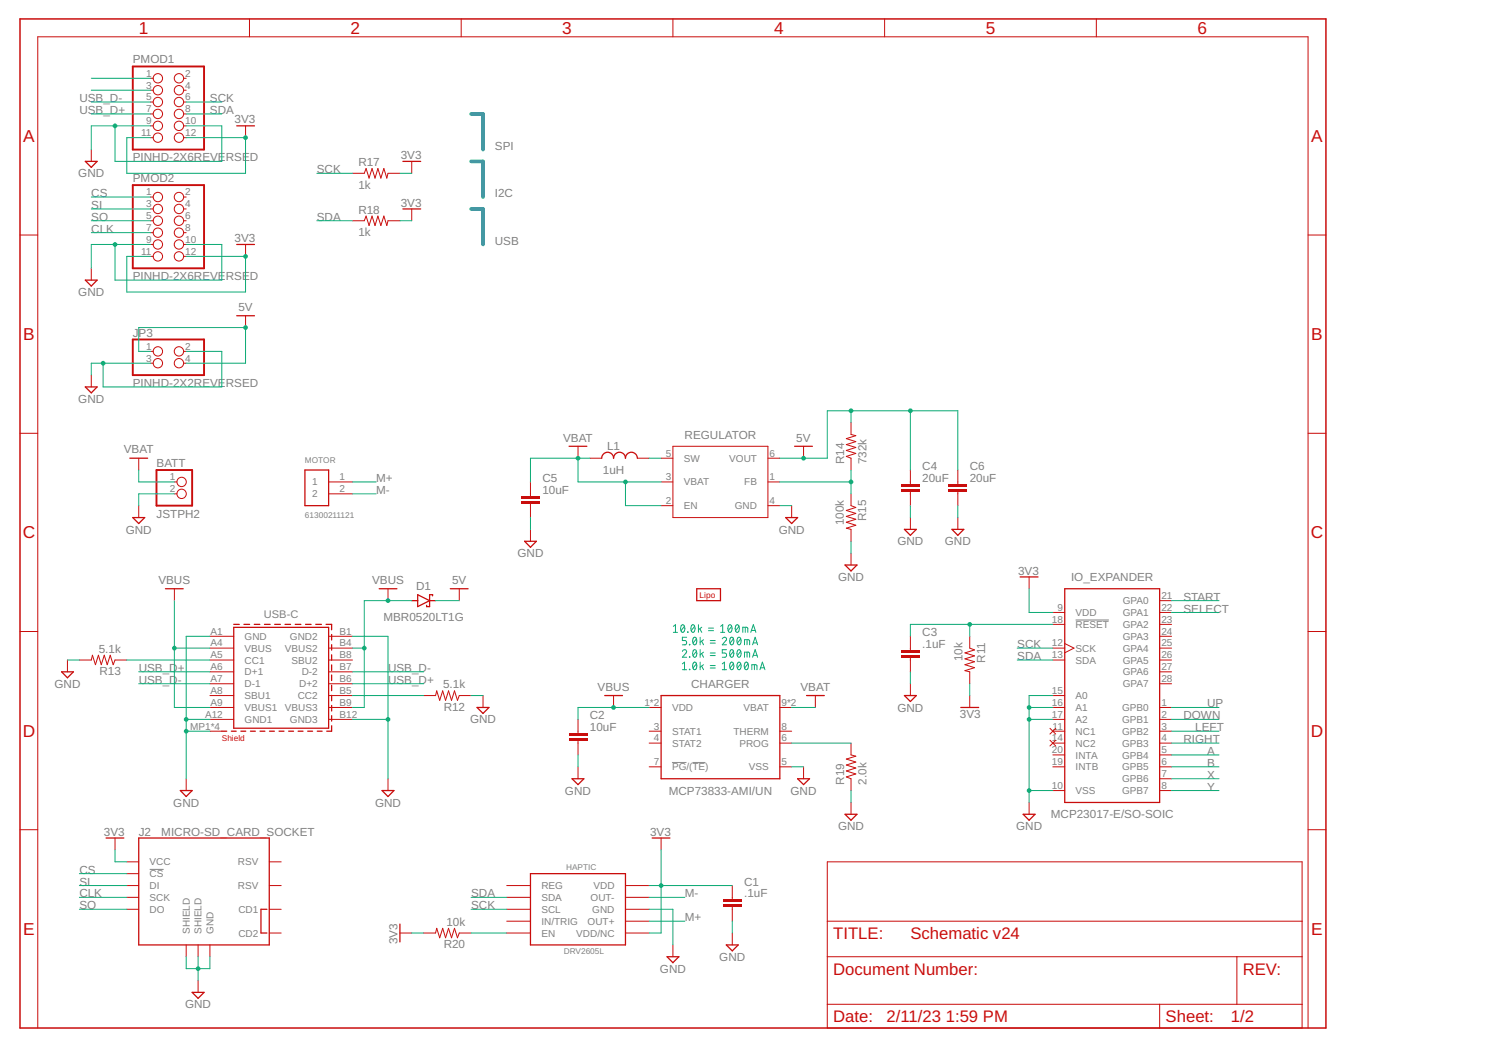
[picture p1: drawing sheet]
<svg xmlns="http://www.w3.org/2000/svg" width="297mm" height="210mm" viewBox="0 0 297 210" stroke-linecap="round" stroke-linejoin="round" font-family="sans-serif">
<defs><g id="words">
<g font-size="3.4" fill="#c90d0c">
<text x="27.6" y="6.8">1</text>
<text x="69.8" y="6.8">2</text>
<text x="111.9" y="6.8">3</text>
<text x="154" y="6.8">4</text>
<text x="196.1" y="6.8">5</text>
<text x="238.2" y="6.8">6</text>
<text x="4.6" y="28.2">A</text>
<text x="260.9" y="28.2">A</text>
<text x="4.6" y="67.7">B</text>
<text x="260.9" y="67.7">B</text>
<text x="4.5" y="107.1">C</text>
<text x="260.8" y="107.1">C</text>
<text x="4.5" y="146.6">D</text>
<text x="260.8" y="146.6">D</text>
<text x="4.6" y="186">E</text>
<text x="260.9" y="186">E</text>
</g>
<g font-size="3.3" fill="#c90d0c">
<text x="165.8" y="186.8">TITLE:</text>
<text x="181.1" y="186.8">Schematic v24</text>
<text x="165.8" y="193.9">Document Number:</text>
<text x="247.3" y="193.9">REV:</text>
<text x="165.8" y="203.3">Date:</text>
<text x="176.4" y="203.3">2/11/23</text>
<text x="188.2" y="203.3">1:59 PM</text>
<text x="231.9" y="203.3">Sheet:</text>
<text x="244.9" y="203.3">1/2</text>
</g>
<g font-size="2.3" fill="#808080">
<text x="26.4" y="12.6">PMOD1</text>
<text x="15.8" y="22.7">USB_D+</text>
<text x="15.8" y="20.3">USB_D-</text>
<text x="41.8" y="20.3">SCK</text>
<text x="41.8" y="22.7">SDA</text>
<text x="46.7" y="24.6">3V3</text>
<text x="98.5" y="29.8">SPI</text>
<text x="15.6" y="35.3">GND</text>
<text x="26.4" y="32.1">PINHD-2X6REVERSED</text>
<text x="63" y="34.5">SCK</text>
<text x="71.3" y="33.1">R17</text>
<text x="79.7" y="31.6">3V3</text>
<text x="18.2" y="39.2">CS</text>
<text x="18.2" y="41.6">SI</text>
<text x="26.4" y="36.2">PMOD2</text>
<text x="71.3" y="37.5">1k</text>
<text x="79.7" y="41.1">3V3</text>
<text x="98.5" y="39.2">I2C</text>
<text x="18.2" y="43.9">SO</text>
<text x="18.2" y="46.3">CLK</text>
<text x="63" y="43.9">SDA</text>
<text x="71.3" y="47">1k</text>
<text x="71.3" y="42.5">R18</text>
<text x="46.7" y="48.2">3V3</text>
<text x="98.5" y="48.6">USB</text>
<text x="15.6" y="58.9">GND</text>
<text x="26.4" y="55.7">PINHD-2X6REVERSED</text>
<text x="47.4" y="61.9">5V</text>
<text x="26.4" y="67">JP3</text>
<text x="26.4" y="77">PINHD-2X2REVERSED</text>
<text x="15.6" y="80.2">GND</text>
<text x="112" y="87.9">VBAT</text>
<text x="120.8" y="89.6">L1</text>
<text x="136.2" y="87.3">REGULATOR</text>
<text x="158.4" y="87.9">5V</text>
<text x="24.6" y="90.2">VBAT</text>
<text x="31.1" y="92.9">BATT</text>
<text x="74.8" y="95.9">M+</text>
<text x="107.9" y="95.9">C5</text>
<text x="119.9" y="94.3">1uH</text>
<text x="167.9" y="92.3" transform="rotate(-90 167.9 92.3)">R14</text>
<text x="172.4" y="92.3" transform="rotate(-90 172.4 92.3)">732k</text>
<text x="183.5" y="95.9">20uF</text>
<text x="183.5" y="93.5">C4</text>
<text x="192.9" y="95.9">20uF</text>
<text x="192.9" y="93.5">C6</text>
<text x="74.8" y="98.2">M-</text>
<text x="107.9" y="98.2">10uF</text>
<text x="25" y="106.2">GND</text>
<text x="31.1" y="103">JSTPH2</text>
<text x="154.9" y="106.2">GND</text>
<text x="167.9" y="104.5" transform="rotate(-90 167.9 104.5)">100k</text>
<text x="172.4" y="103.7" transform="rotate(-90 172.4 103.7)">R15</text>
<text x="103" y="110.9">GND</text>
<text x="178.5" y="108.5">GND</text>
<text x="188" y="108.5">GND</text>
<text x="31.5" y="116.2">VBUS</text>
<text x="74" y="116.2">VBUS</text>
<text x="82.8" y="117.4">D1</text>
<text x="89.9" y="116.2">5V</text>
<text x="166.7" y="115.6">GND</text>
<text x="202.6" y="114.3">3V3</text>
<text x="213.1" y="115.6">IO_EXPANDER</text>
<text x="235.4" y="119.5">START</text>
<text x="76.3" y="123.5">MBR0520LT1G</text>
<text x="235.4" y="121.9">SELECT</text>
<text x="19.7" y="129.9">5.1k</text>
<text x="183.5" y="129">.1uF</text>
<text x="183.5" y="126.6">C3</text>
<text x="191.5" y="131.5" transform="rotate(-90 191.5 131.5)">10k</text>
<text x="196" y="131.9" transform="rotate(-90 196 131.9)">R11</text>
<text x="202.4" y="129">SCK</text>
<text x="202.4" y="131.3">SDA</text>
<text x="10.8" y="136.9">GND</text>
<text x="19.8" y="134.4">R13</text>
<text x="27.6" y="133.7">USB_D</text>
<text x="27.6" y="136">USB_D</text>
<text x="35.4" y="133.7">+</text>
<text x="35.4" y="136">-</text>
<text x="77.2" y="136">USB_D+</text>
<text x="77.2" y="133.7">USB_D-</text>
<text x="88.2" y="137">5.1k</text>
<text x="118.9" y="137.5">VBUS</text>
<text x="137.5" y="136.9">CHARGER</text>
<text x="159.3" y="137.5">VBAT</text>
<text x="88.3" y="141.4">R12</text>
<text x="93.5" y="143.9">GND</text>
<text x="117.4" y="143.1">C2</text>
<text x="178.5" y="141.6">GND</text>
<text x="191" y="142.9">3V3</text>
<text x="235.4" y="143.1">DOWN</text>
<text x="240.2" y="140.8">UP</text>
<text x="117.4" y="145.5">10uF</text>
<text x="235.4" y="147.8">RIGHT</text>
<text x="237.8" y="145.5">LEFT</text>
<text x="240.2" y="154.9">X</text>
<text x="240.2" y="150.2">A</text>
<text x="240.2" y="152.6">B</text>
<text x="34.5" y="160.5">GND</text>
<text x="74.6" y="160.5">GND</text>
<text x="112.4" y="158.1">GND</text>
<text x="133" y="158.1">MCP73833-AMI/UN</text>
<text x="157.3" y="158.1">GND</text>
<text x="167.9" y="156.1" transform="rotate(-90 167.9 156.1)">R19</text>
<text x="172.4" y="156.1" transform="rotate(-90 172.4 156.1)">2.0k</text>
<text x="240.2" y="157.3">Y</text>
<text x="20.7" y="166.3">3V3</text>
<text x="27.6" y="166.3">J2</text>
<text x="32.1" y="166.3">MICRO-SD_CARD_SOCKET</text>
<text x="129.3" y="166.3">3V3</text>
<text x="166.7" y="165.2">GND</text>
<text x="202.2" y="165.2">GND</text>
<text x="209.1" y="162.8">MCP23017-E/SO-SOIC</text>
<text x="15.8" y="173.8">CS</text>
<text x="15.8" y="176.2">SI</text>
<text x="15.8" y="178.5">CLK</text>
<text x="93.7" y="178.5">SDA</text>
<text x="136.2" y="178.5">M-</text>
<text x="148.1" y="178.5">.1uF</text>
<text x="148.1" y="176.2">C1</text>
<text x="15.8" y="180.9">SO</text>
<text x="88.8" y="184.2">10k</text>
<text x="93.7" y="180.9">SCK</text>
<text x="136.2" y="183.3">M+</text>
<text x="79.1" y="187.8" transform="rotate(-90 79.1 187.8)">3V3</text>
<text x="88.3" y="188.7">R20</text>
<text x="143.1" y="191.2">GND</text>
<text x="131.3" y="193.5">GND</text>
<text x="36.8" y="200.6">GND</text>
</g>
<text font-size="2.2" fill="#808080" x="52.5" y="123">USB-C</text>
<g font-size="2" fill="#808080">
<text x="29.1" y="15.3">1</text>
<text x="29.1" y="17.6">3</text>
<text x="36.9" y="15.3">2</text>
<text x="36.9" y="17.6">4</text>
<text x="29.1" y="20">5</text>
<text x="29.1" y="22.3">7</text>
<text x="36.9" y="20">6</text>
<text x="36.9" y="22.3">8</text>
<text x="28.1" y="27.1">11</text>
<text x="29.1" y="24.7">9</text>
<text x="36.9" y="24.7">10</text>
<text x="36.9" y="27.1">12</text>
<text x="29.1" y="38.9">1</text>
<text x="29.1" y="41.2">3</text>
<text x="36.9" y="38.9">2</text>
<text x="36.9" y="41.2">4</text>
<text x="29.1" y="43.6">5</text>
<text x="29.1" y="46">7</text>
<text x="36.9" y="43.6">6</text>
<text x="36.9" y="46">8</text>
<text x="28.1" y="50.7">11</text>
<text x="29.1" y="48.3">9</text>
<text x="36.9" y="48.3">10</text>
<text x="36.9" y="50.7">12</text>
<text x="29.1" y="69.6">1</text>
<text x="29.1" y="71.9">3</text>
<text x="36.9" y="69.6">2</text>
<text x="36.9" y="71.9">4</text>
<text x="33.8" y="95.6">1</text>
<text x="67.6" y="95.6">1</text>
<text x="132.5" y="90.8">5</text>
<text x="132.5" y="95.6">3</text>
<text x="136.1" y="91.9">SW</text>
<text x="145.1" y="91.9">VOUT</text>
<text x="153.1" y="95.6">1</text>
<text x="153.1" y="90.8">6</text>
<text x="33.8" y="97.9">2</text>
<text x="62.1" y="96.6">1</text>
<text x="62.1" y="99">2</text>
<text x="67.6" y="97.9">2</text>
<text x="132.5" y="100.3">2</text>
<text x="136.1" y="101.3">EN</text>
<text x="136.1" y="96.6">VBAT</text>
<text x="146.2" y="101.3">GND</text>
<text x="148.1" y="96.6">FB</text>
<text x="153.1" y="100.3">4</text>
<text x="231.1" y="119.2">21</text>
<text x="209.3" y="123.9">18</text>
<text x="210.4" y="121.5">9</text>
<text x="214" y="122.6">VDD</text>
<text x="214" y="124.9">RESET</text>
<text x="223.4" y="120.2">GPA0</text>
<text x="223.4" y="122.6">GPA1</text>
<text x="223.4" y="124.9">GPA2</text>
<text x="231.1" y="121.5">22</text>
<text x="231.1" y="123.9">23</text>
<text x="41.9" y="126.3">A1</text>
<text x="41.9" y="128.6">A4</text>
<text x="41.9" y="131">A5</text>
<text x="48.7" y="127.3">GND</text>
<text x="48.7" y="129.7">VBUS</text>
<text x="56.7" y="129.7">VBUS2</text>
<text x="57.7" y="127.3">GND2</text>
<text x="67.6" y="126.3">B1</text>
<text x="67.6" y="128.6">B4</text>
<text x="67.6" y="131">B8</text>
<text x="209.3" y="128.6">12</text>
<text x="209.3" y="131">13</text>
<text x="214" y="129.7">SCK</text>
<text x="223.4" y="127.3">GPA3</text>
<text x="223.4" y="129.7">GPA4</text>
<text x="231.1" y="126.3">24</text>
<text x="231.1" y="128.6">25</text>
<text x="231.1" y="131">26</text>
<text x="41.9" y="133.3">A6</text>
<text x="41.9" y="135.7">A7</text>
<text x="48.7" y="132">CC1</text>
<text x="48.7" y="134.4">D+1</text>
<text x="48.7" y="136.7">D-1</text>
<text x="58" y="132">SBU2</text>
<text x="59.5" y="136.7">D+2</text>
<text x="60" y="134.4">D-2</text>
<text x="67.6" y="133.3">B7</text>
<text x="67.6" y="135.7">B6</text>
<text x="214" y="132">SDA</text>
<text x="223.4" y="132">GPA5</text>
<text x="223.4" y="134.4">GPA6</text>
<text x="223.4" y="136.7">GPA7</text>
<text x="231.1" y="133.3">27</text>
<text x="231.1" y="135.7">28</text>
<text x="40.8" y="142.8">A12</text>
<text x="41.9" y="138.1">A8</text>
<text x="41.9" y="140.4">A9</text>
<text x="48.7" y="139.1">SBU1</text>
<text x="48.7" y="141.5">VBUS1</text>
<text x="48.7" y="143.8">GND1</text>
<text x="56.7" y="141.5">VBUS3</text>
<text x="57.7" y="143.8">GND3</text>
<text x="59.2" y="139.1">CC2</text>
<text x="67.6" y="138.1">B5</text>
<text x="67.6" y="140.4">B9</text>
<text x="67.6" y="142.8">B12</text>
<text x="128.2" y="140.4">1*2</text>
<text x="133.7" y="141.5">VDD</text>
<text x="147.9" y="141.5">VBAT</text>
<text x="155.5" y="140.4">9*2</text>
<text x="209.3" y="138.1">15</text>
<text x="209.3" y="140.4">16</text>
<text x="209.3" y="142.8">17</text>
<text x="214" y="139.1">A0</text>
<text x="214" y="141.5">A1</text>
<text x="214" y="143.8">A2</text>
<text x="223.2" y="141.5">GPB0</text>
<text x="223.2" y="143.8">GPB1</text>
<text x="231.1" y="140.4">1</text>
<text x="231.1" y="142.8">2</text>
<text x="37.8" y="145.2">MP1*4</text>
<text x="130.1" y="145.2">3</text>
<text x="130.1" y="147.5">4</text>
<text x="133.7" y="146.2">STAT1</text>
<text x="133.7" y="148.6">STAT2</text>
<text x="145.9" y="146.2">THERM</text>
<text x="147.1" y="148.6">PROG</text>
<text x="155.5" y="147.5">6</text>
<text x="155.5" y="145.2">8</text>
<text x="209.3" y="149.9">20</text>
<text x="209.3" y="147.5">14</text>
<text x="209.4" y="145.2">11</text>
<text x="214" y="146.2">NC1</text>
<text x="214" y="148.6">NC2</text>
<text x="223.2" y="146.2">GPB2</text>
<text x="223.2" y="148.6">GPB3</text>
<text x="231.1" y="145.2">3</text>
<text x="231.1" y="147.5">4</text>
<text x="231.1" y="149.9">5</text>
<text x="130.1" y="152.2">7</text>
<text x="133.7" y="153.3">PG/(TE)</text>
<text x="149" y="153.3">VSS</text>
<text x="155.5" y="152.2">5</text>
<text x="209.3" y="152.2">19</text>
<text x="214" y="150.9">INTA</text>
<text x="214" y="153.3">INTB</text>
<text x="223.2" y="150.9">GPB4</text>
<text x="223.2" y="153.3">GPB5</text>
<text x="223.2" y="155.6">GPB6</text>
<text x="231.1" y="152.2">6</text>
<text x="231.1" y="154.6">7</text>
<text x="209.3" y="157">10</text>
<text x="214" y="158">VSS</text>
<text x="223.2" y="158">GPB7</text>
<text x="231.1" y="157">8</text>
<text x="29.8" y="172.2">VCC</text>
<text x="47.3" y="172.2">RSV</text>
<text x="29.8" y="174.5">CS</text>
<text x="29.8" y="176.9">DI</text>
<text x="29.8" y="179.3">SCK</text>
<text x="47.3" y="176.9">RSV</text>
<text x="107.7" y="176.9">REG</text>
<text x="107.7" y="179.3">SDA</text>
<text x="117.5" y="179.3">OUT-</text>
<text x="118.1" y="176.9">VDD</text>
<text x="29.8" y="181.6">DO</text>
<text x="37.8" y="185.8" transform="rotate(-90 37.8 185.8)">SHIELD</text>
<text x="40.1" y="185.8" transform="rotate(-90 40.1 185.8)">SHIELD</text>
<text x="42.5" y="185.8" transform="rotate(-90 42.5 185.8)">GND</text>
<text x="47.4" y="181.6">CD1</text>
<text x="107.7" y="181.6">SCL</text>
<text x="107.7" y="184">IN/TRIG</text>
<text x="116.9" y="184">OUT+</text>
<text x="117.8" y="181.6">GND</text>
<text x="47.4" y="186.3">CD2</text>
<text x="107.7" y="186.3">EN</text>
<text x="114.6" y="186.3">VDD/NC</text>
</g>
<g font-size="1.7" fill="#808080">
<text x="60.7" y="92.1">MOTOR</text>
<text x="60.7" y="103">61300211121</text>
<text x="112.6" y="173.1">HAPTIC</text>
<text x="112.2" y="189.9">DRV2605L</text>
</g>
<g font-size="1.7" fill="#c90d0c">
<text x="139.2" y="118.9">Lipo</text>
<text x="44.1" y="147.4">Shield</text>
</g>
</g></defs>
<path d="M214 123.4h6.6M133.7 151.7h2.9M137.8 151.7h2.5M29.8 173h2.8" fill="none" stroke="#808080" stroke-width=".2"/>
<path d="M26.4 13.2h14.2v16.6h-14.2zM26.4 36.8h14.2v16.6h-14.2zM26.4 67.5h14.2v7.1h-14.2zM31.1 93.5h7.1v7.1h-7.1z" fill="none" stroke="#c90d0c" stroke-width=".38"/>
<g fill="none" stroke="#c90d0c" stroke-width=".2">
<path d="M30 15.6h.5M30 17.9h.5M36.5 15.6h.5M36.5 17.9h.5M49.6 3.8v3.5M91.8 3.8v3.5M133.9 3.8v3.5M176 3.8v3.5M218.1 3.8v3.5M18.2 29.8v2.3M30 20.3h.5M30 22.7h.5"/>
<path d="M30 25h.5M30 27.4h.5M30 39.2h.5M36.5 20.3h.5M36.5 22.7h.5M36.5 25h.5M36.5 27.4h.5M36.5 39.2h.5M48.9 25v2.4M70.1 34.5h2.4l.3-1 .6 1.9 .6-1.9 .6 1.9 .6-1.9 .6 1.9 .6-1.9 .6 1.9 .2-.9h2.4M81.9 32.1v2.4M4 46.8h3.5"/>
<path d="M18.2 53.4v2.3M30 41.6h.5M30 43.9h.5M30 46.3h.5M30 48.6h.5M30 51h.5M36.5 41.6h.5M36.5 43.9h.5M36.5 46.3h.5M36.5 48.6h.5M36.5 51h.5M48.9 48.6v2.4"/>
<path d="M70.1 43.9h2.4l.3-.9 .6 1.9 .6-1.9 .6 1.9 .6-1.9 .6 1.9 .6-1.9 .6 1.9 .2-1h2.4M81.9 41.6v2.3M260.2 46.8h3.6M18.2 74.6v2.4M30 69.9h.5M30 72.3h.5M36.5 69.9h.5M36.5 72.3h.5M48.9 62.8v2.4M4 86.2h3.5M27.6 91.2v2.3M34.7 95.9h.5"/>
<path d="M34.7 98.3h.5M65.4 95.9h4.7M65.4 98.3h4.7M115 88.8v2.4M117.3 91.2h2.4M126.8 91.2h2.4M131.5 91.2h2.4M131.5 95.9h2.4M133.9 88.8h18.9v14.2h-18.9zM152.8 91.2h2.4M152.8 95.9h2.4M159.9 88.8v2.4"/>
<path d="M169.3 84.1v2.3l1 .3-1.9 .6 1.9 .6-1.9 .6 1.9 .5-1.9 .6 1.9 .6-1.9 .6 .9 .4v2.3M169.3 98.3v2.3l1 .4-1.9 .6 1.9 .6-1.9 .5 1.9 .6-1.9 .6 1.9 .6-1.9 .6 .9 .2v2.4M260.2 86.2h3.6M27.6 100.6v2.4M34.7 117.1v2.4M77.2 117.1v2.4M91.4 117.1v2.4M131.5 100.6h2.4M152.8 100.6h2.4M157.5 100.6v2.4M169.3 110.1v2.3M204.7 114.8v2.3"/>
<path d="M230.7 119.5h2.4M4 125.6h3.5M13.4 131.3v2.4M15.8 131.3h2.4l.2-.9 .6 1.8 .6-1.8 .6 1.8 .5-1.8 .6 1.8 .6-1.8 .6 1.8 .4-.9h2.3M41.8 128.9h4.7M41.8 131.3h4.7M41.8 138.4h4.7M41.8 126.6h4.7M41.8 133.7h4.7M41.8 136h4.7M65.4 128.9h4.7M65.4 131.3h4.7"/>
<path d="M65.4 138.4h4.7M65.4 126.6h4.7M65.4 133.7h4.7M65.4 136h4.7M84.3 138.4h2.4l.2-.9 .6 1.8 .6-1.8 .5 1.8 .6-1.8 .6 1.8 .6-1.8 .6 1.8 .4-.9h2.3M96.1 138.4v2.4M122.1 138.4v2.4M162.2 138.4v2.4M192.9 126.6v2.3l1 .4-1.9 .6 1.9 .6-1.9 .6 1.9 .6-1.9 .5 1.9 .6-1.9 .6 .9 .3v2.3M192.9 138.4v2.4M209.5 121.9h2.3M209.5 128.9h2.3"/>
<path d="M209.5 131.3h2.3M209.5 138.4h2.3M209.5 124.2h2.3M211.8 128l1.9 .9-1.9 1M230.7 121.9h2.4M230.7 128.9h2.4M230.7 131.3h2.4M230.7 124.2h2.4M230.7 126.6h2.4M230.7 133.7h2.4M230.7 136h2.4M260.2 125.6h3.6"/>
<path d="M37 154.9v2.4M41.8 140.8h4.7M41.8 143.1h4.7M41.8 145.5h2.3M65.4 140.8h4.7M65.4 143.1h4.7M77.2 154.9v2.4M129.2 140.8h2.3M129.2 152.6h2.3M129.2 145.5h2.3M129.2 147.8h2.3M155.2 140.8h2.3"/>
<path d="M155.2 152.6h2.3M155.2 145.5h2.3M155.2 147.8h2.3M159.9 152.6v2.3M169.3 147.8v2.4l1 .3-1.9 .5 1.9 .6-1.9 .6 1.9 .6-1.9 .6 1.9 .6-1.9 .6 .9 .3v2.4M169.3 159.7v2.3M204.7 159.7v2.3M208.9 144.9l1.1 1.1M208.9 147.3l1.1 1.1M209.5 157.3h2.3M209.5 140.8h2.3M209.5 143.1h2.3"/>
<path d="M209.5 150.2h2.3M209.5 152.6h2.3M209.5 145.5h2.3M209.5 147.8h2.3M210 144.9l-1.1 1.1M210 147.3l-1.1 1.1M230.7 157.3h2.4M230.7 140.8h2.4M230.7 143.1h2.4M230.7 150.2h2.4M230.7 152.6h2.4M230.7 145.5h2.4"/>
<path d="M230.7 147.8h2.4M230.7 154.9h2.4M4 165.1h3.5M22.9 166.7v2.4M25.2 176.2h2.4M25.2 178.5h2.4M25.2 173.8h2.4M25.2 171.5h2.4M53.6 176.2h2.3M53.6 171.5h2.3M100.8 176.2h4.7M100.8 178.5h4.7"/>
<path d="M124.4 176.2h4.8M124.4 178.5h4.8M131.5 166.7v2.4M164.6 171.5h94.5v33h-94.5zM260.2 165.1h3.6M25.2 180.9h2.4M37 188v2.4M39.4 188v2.4M39.4 195.1v2.3M41.8 188v2.4M53.6 180.9h2.3M53.6 185.6h2.3"/>
<path d="M79.6 185.6h2.3M84.3 185.6h2.4l.2-.9 .6 1.9 .6-1.9 .5 1.9 .6-1.9 .6 1.9 .6-1.9 .6 1.9 .4-1h2.3M100.8 180.9h4.7M100.8 183.3h4.7M100.8 185.6h4.7M124.4 180.9h4.8M124.4 183.3h4.8M124.4 185.6h4.8M133.9 188v2.4M164.6 183.3h94.5M164.6 190.4h94.5M164.6 199.8h94.5"/>
<path d="M230.7 199.8v4.7M246.1 190.4v9.4M7.5 204.5v-197.2h252.7v197.2"/>
<circle cx="31.4" cy="15.6" r=".93"/>
<circle cx="31.4" cy="17.9" r=".93"/>
<circle cx="35.6" cy="15.6" r=".93"/>
<circle cx="35.6" cy="17.9" r=".93"/>
<circle cx="31.4" cy="20.3" r=".93"/>
<circle cx="31.4" cy="25" r=".93"/>
<circle cx="31.4" cy="27.4" r=".93"/>
<circle cx="31.4" cy="22.7" r=".93"/>
<circle cx="31.4" cy="39.2" r=".93"/>
<circle cx="35.6" cy="20.3" r=".93"/>
<circle cx="35.6" cy="22.7" r=".93"/>
<circle cx="35.6" cy="27.4" r=".93"/>
<circle cx="35.6" cy="25" r=".93"/>
<circle cx="35.6" cy="39.2" r=".93"/>
<circle cx="31.4" cy="51" r=".93"/>
<circle cx="31.4" cy="43.9" r=".93"/>
<circle cx="31.4" cy="41.6" r=".93"/>
<circle cx="31.4" cy="46.3" r=".93"/>
<circle cx="31.4" cy="48.6" r=".93"/>
<circle cx="35.6" cy="43.9" r=".93"/>
<circle cx="35.6" cy="46.3" r=".93"/>
<circle cx="35.6" cy="48.6" r=".93"/>
<circle cx="35.6" cy="51" r=".93"/>
<circle cx="35.6" cy="41.6" r=".93"/>
<circle cx="31.4" cy="69.9" r=".93"/>
<circle cx="31.4" cy="72.3" r=".93"/>
<circle cx="35.6" cy="72.3" r=".93"/>
<circle cx="35.6" cy="69.9" r=".93"/>
<circle cx="36.1" cy="98.3" r=".93"/>
<circle cx="36.1" cy="95.9" r=".93"/>
</g>
<g fill="none" stroke="#c90d0c" stroke-width=".25">
<path d="M17 32.1h2.3l-1.1 1.2zM47.1 25h3.5M80.2 32.1h3.5M17 55.7h2.3l-1.1 1.2zM47.1 48.6h3.5M80.2 41.6h3.5M17 77h2.3l-1.1 1.2zM47.1 62.8h3.5M25.8 91.2h3.6M60.7 93.5h4.7v7.1h-4.7zM113.2 88.8h3.6M119.7 91.2a1.17 1.17 0 0 1 1.2-1.2 1.17 1.17 0 0 1 1.2 1.2 1.19 1.19 0 0 1 1.2-1.2 1.19 1.19 0 0 1 1.1 1.2 1.19 1.19 0 0 1 1.2-1.2 1.19 1.19 0 0 1 1.2 1.2"/>
<path d="M158.1 88.8h3.5M26.4 103h2.4l-1.2 1.2zM32.9 117.1h3.5M75.4 117.1h3.6M81.9 119.5h1.2M83.1 118.3l2.4 1.2-2.4 1.2zM85.5 119.5h1.2M86.1 118.6v-.3h-.6v2.4h-.6v-.3M89.6 117.1h3.5M138.6 117.1h4.7v2.4h-4.7zM156.3 103h2.4l-1.2 1.2zM168.1 112.4h2.4l-1.2 1.2z"/>
<path d="M203 114.8h3.5M211.8 117.1h18.9v42.6h-18.9zM12.3 133.7h2.3l-1.2 1.2zM46.5 124.8h18.9v20.1h-18.9zM46.5 124.2h1.1M48.5 124.2h1.2M50.6 124.2h1.1M52.6 124.2h1.1M54.7 124.2h1.1M56.7 124.2h1.1M58.7 124.2h1.2M60.8 124.2h1.1"/>
<path d="M62.8 124.2h1.1M64.9 124.2h1.1v1.1M66 126.2v1.1M66 128.3v1M66 130.3v1.1M66 132.3v1.1M66 134.3v1.1M66 136.3v1.1M66 138.3v1.1M120.3 138.4h3.5M131.5 138.4h23.7v16.5h-23.7zM160.5 138.4h3.5"/>
<path d="M35.9 157.3h2.3l-1.2 1.2zM44.1 145.5h1M46 145.5h1M47.9 145.5h1M49.8 145.5h1M51.7 145.5h1M53.6 145.5h1M55.5 145.5h1M57.4 145.5h1M59.3 145.5h1M61.2 145.5h1M63.1 145.5h1"/>
<path d="M66 140.4v1.1M66 142.4v1.1M66 144.4v1.1h-1M76 157.3h2.4l-1.2 1.2zM94.9 140.8h2.4l-1.2 1.1zM158.7 154.9h2.4l-1.2 1.2zM191.2 140.8h3.5M21.1 166.7h3.5M27.6 166.7h26v21.3h-26zM105.5 173.8h18.9v14.2h-18.9zM129.8 166.7h3.5M168.1 162h2.4l-1.2 1.2z"/>
<path d="M203.6 162h2.3l-1.2 1.2zM38.2 197.4h2.4l-1.2 1.2zM53.1 180.9h-1.2v4.7h1.2M79.6 183.9v3.5M132.7 190.4h2.4l-1.2 1.1z"/>
</g>
<path d="M4 3.8h259.8v200.7h-259.8z" fill="none" stroke="#c90d0c" stroke-width=".3"/>
<g fill="#c90d0c">
<path d="M143.8 180h3.8v.4h-3.8z" fill-rule="evenodd"/>
<path d="M143.8 179h3.8v.5h-3.8z" fill-rule="evenodd"/>
</g>
<g fill="#c90d0c">
<path d="M143.8 180h3.8v.4h-3.8zM143.8 180v.4h3.8v-.4z"/>
<path d="M143.8 179h3.8v.5h-3.8zM143.8 179v.5h3.8v-.5z"/>
</g>
<path d="M145.7 176.2v2.8M145.7 180.4v2.9" fill="none" stroke="#c90d0c" stroke-width=".2"/>
<g fill="#c90d0c">
<path d="M113.1 146.9h3.8v.5h-3.8z" fill-rule="evenodd"/>
<path d="M113.1 146h3.8v.4h-3.8z" fill-rule="evenodd"/>
</g>
<g fill="#c90d0c">
<path d="M113.1 146.9h3.8v.5h-3.8zM113.1 146.9v.5h3.8v-.5z"/>
<path d="M113.1 146h3.8v.4h-3.8zM113.1 146v.4h3.8v-.4z"/>
</g>
<path d="M115 143.1v2.9M115 147.4v2.8" fill="none" stroke="#c90d0c" stroke-width=".2"/>
<g fill="#c90d0c">
<path d="M179.2 130.4h3.8v.4h-3.8z" fill-rule="evenodd"/>
<path d="M179.2 129.4h3.8v.5h-3.8z" fill-rule="evenodd"/>
</g>
<g fill="#c90d0c">
<path d="M179.2 130.4h3.8v.4h-3.8zM179.2 130.4v.4h3.8v-.4z"/>
<path d="M179.2 129.4h3.8v.5h-3.8zM179.2 129.4v.5h3.8v-.5z"/>
</g>
<path d="M181.1 126.6v2.8M181.1 130.8v2.9" fill="none" stroke="#c90d0c" stroke-width=".2"/>
<g fill="#c90d0c">
<path d="M179.2 97.3h3.8v.5h-3.8z" fill-rule="evenodd"/>
<path d="M179.2 96.4h3.8v.4h-3.8z" fill-rule="evenodd"/>
</g>
<g fill="#c90d0c">
<path d="M179.2 97.3h3.8v.5h-3.8zM179.2 97.3v.5h3.8v-.5z"/>
<path d="M179.2 96.3h3.8v.5h-3.8zM179.2 96.4v.4h3.8v-.4z"/>
</g>
<path d="M181.1 93.5v2.9M181.1 97.8v2.8" fill="none" stroke="#c90d0c" stroke-width=".2"/>
<g fill="#c90d0c">
<path d="M103.7 99.7h3.7v.4h-3.7z" fill-rule="evenodd"/>
<path d="M103.7 98.7h3.7v.5h-3.7z" fill-rule="evenodd"/>
</g>
<g fill="#c90d0c">
<path d="M103.7 99.7h3.7v.4h-3.7zM103.7 99.7v.4h3.7v-.4z"/>
<path d="M103.7 98.7h3.7v.5h-3.7zM103.7 98.7v.5h3.7v-.5z"/>
</g>
<path d="M105.5 95.9v2.8M105.5 100.1v2.9M105.5 105.3v2.4M181.1 103v2.3M181.1 136v2.4M115 152.6v2.3M145.7 185.6v2.4" fill="none" stroke="#c90d0c" stroke-width=".2"/>
<path d="M104.4 107.7h2.3l-1.2 1.2zM179.9 105.3h2.4l-1.2 1.2zM179.9 138.4h2.4l-1.2 1.2zM113.8 154.9h2.4l-1.2 1.2zM144.5 188h2.4l-1.2 1.2z" fill="none" stroke="#c90d0c" stroke-width=".25"/>
<g fill="#c90d0c">
<path d="M188.7 97.3h3.7v.5h-3.7z" fill-rule="evenodd"/>
<path d="M188.7 96.4h3.7v.4h-3.7z" fill-rule="evenodd"/>
</g>
<g fill="#c90d0c">
<path d="M188.7 97.3h3.7v.5h-3.7zM188.7 97.3v.5h3.7v-.5z"/>
<path d="M188.7 96.3h3.7v.5h-3.7zM188.7 96.4v.4h3.7v-.4z"/>
</g>
<path d="M190.6 93.5v2.9M190.6 97.8v2.8M190.6 103v2.3" fill="none" stroke="#c90d0c" stroke-width=".2"/>
<path d="M189.4 105.3h2.3l-1.1 1.2z" fill="none" stroke="#c90d0c" stroke-width=".25"/>
<path d="M93.7 22.7h2.4v7.1M93.7 32.1h2.4v7.1M93.7 41.6h2.4v7" fill="none" stroke="#0696d7" stroke-width=".72"/>
<g fill="none" stroke="#0dab76" stroke-width=".2">
<path d="M30 72.3h-11.8v2.3M37 69.9h7.1v7.1h-23.6v-4.7M134 124.6l.4-.3v1.5M134 125.8h.8M135.6 124.4l.2-.1a.9 .9 0 0 1 0 1.5 .98 .98 0 0 1-.2-1.4zM135.8 129.6a.41 .41 0 0 1 .5-.3 .41 .41 0 0 1 .2 .6l-.7 .9h.8M135.8 132.1l.4-.4v1.5M135.8 133.2h.8M136.2 124.6l-.7 .9M136.6 126.8h-.8v.6h.5a.43 .43 0 0 1 .3 .5 .43 .43 0 0 1-.3 .4h-.5M136.8 125.7l.1 .1zM137.2 128.2v.1z"/>
<path d="M137.2 130.7v.1zM137.2 133.2h.1M137.6 124.4l.3-.1a.9 .9 0 0 1 0 1.5 .96 .96 0 0 1-.3-1.4zM138 126.9l.2-.1a.88 .88 0 0 1 0 1.5 .98 .98 0 0 1-.2-1.4zM138 129.3h.2a.88 .88 0 0 1 0 1.5 .96 .96 0 0 1-.2-1.5zM138 131.8l.2-.1a.88 .88 0 0 1 0 1.5 .95 .95 0 0 1-.2-1.4zM138.2 124.6l-.7 .9M138.6 127.1l-.7 .9M138.6 129.6l-.7 .8M138.6 132.1l-.7 .8M139 124.3v1.5M139.2 125.1l.4 .7"/>
<path d="M139.3 126.8v1.5M139.3 129.3v1.5M139.3 131.7v1.5M139.6 127.6l.4 .7M139.6 130l.4 .8M139.6 132.5l.4 .7M139.6 124.8l-.6 .5M140 127.3l-.7 .5M140 129.8l-.7 .5M140 132.2l-.7 .5M140.9 125.5h1.1M140.9 125h1.1"/>
<path d="M141.3 127.4h1M141.3 128h1M141.3 130.4h1M141.3 129.9h1M141.3 132.9h1M141.3 132.4h1M143.4 125.8h.8M143.4 124.6l.4-.3v1.5M143.7 127.1a.41 .41 0 0 1 .6-.3 .41 .41 0 0 1 .1 .6l-.7 .9h.8M143.7 133.2h.8M143.7 132.1l.4-.4v1.5M144.5 129.3h-.8v.6h.5a.43 .43 0 0 1 .4 .4 .43 .43 0 0 1-.4 .5h-.5"/>
<path d="M145 124.4l.2-.1a.9 .9 0 0 1 0 1.5 .98 .98 0 0 1-.2-1.4zM145.4 126.9l.2-.1a.88 .88 0 0 1 0 1.5 .98 .98 0 0 1-.2-1.4zM145.4 129.3h.2a.88 .88 0 0 1 0 1.5 .96 .96 0 0 1-.2-1.5zM145.4 131.8l.2-.1a.88 .88 0 0 1 0 1.5 .95 .95 0 0 1-.2-1.4zM145.6 124.6l-.7 .9M145.9 127.1l-.7 .9M145.9 129.6l-.7 .8M145.9 132.1l-.7 .8M146.5 124.4l.2-.1a.9 .9 0 0 1 0 1.5 .98 .98 0 0 1-.2-1.4zM146.8 126.9l.2-.1a.9 .9 0 0 1 0 1.5 .94 .94 0 0 1-.2-1.4zM146.8 129.3h.2a.9 .9 0 0 1 0 1.5 .93 .93 0 0 1-.2-1.5zM146.8 131.8l.2-.1a.9 .9 0 0 1 0 1.5 .91 .91 0 0 1-.2-1.4z"/>
<path d="M147 124.6l-.7 .9M147.4 127.1l-.7 .9M147.4 129.6l-.7 .8M147.4 132.1l-.7 .8M147.8 125.8v-1l.9 .1 .1 .9M148.1 128.3v-1l1 .1v.9M148.1 130.8v-1h1v1M148.3 131.8l.2-.1a.88 .88 0 0 1 0 1.5 .95 .95 0 0 1-.2-1.4zM148.3 124.8v1M148.6 127.3v1M148.6 129.8v1M148.8 132.1l-.7 .8"/>
<path d="M149.4 125.8l.5-1.5 .5 1.5M149.5 125.4h.8M149.6 133.2v-1l.9 .1 .1 .9M149.7 128.3l.5-1.5 .5 1.5M149.7 130.8l.5-1.5 .5 1.5M149.9 127.9h.7M149.9 130.4h.7M150.1 132.2v1M151.2 133.2l.5-1.5 .5 1.5M151.3 132.9h.8"/>
</g>
<circle cx="20.5" cy="72.3" r=".47" fill="#0dab76"/>
<path d="M20 72.3a.5 .5 0 0 1 1 0 .5 .5 0 0 1-1 0zM20 72.3a.5 .5 0 0 0 1 0 .5 .5 0 0 0-1 0z" fill="#0dab76"/>
<path d="M22.9 48.6v7.1h21.2v-7.1h-7.1M30 48.6h-11.8v4.8" fill="none" stroke="#0dab76" stroke-width=".2"/>
<circle cx="22.9" cy="48.6" r=".47" fill="#0dab76"/>
<path d="M22.4 48.6a.47 .47 0 0 1 .9 0 .47 .47 0 0 1-.9 0zM22.4 48.6a.46 .46 0 0 0 .9 0 .46 .46 0 0 0-.9 0z" fill="#0dab76"/>
<path d="M22.9 25v7.1h21.2v-7.1h-7.1M30 25h-11.8v4.8" fill="none" stroke="#0dab76" stroke-width=".2"/>
<circle cx="22.9" cy="25" r=".47" fill="#0dab76"/>
<path d="M22.4 25a.47 .47 0 0 1 .9 0 .47 .47 0 0 1-.9 0zM22.4 25a.46 .46 0 0 0 .9 0 .46 .46 0 0 0-.9 0z" fill="#0dab76"/>
<path d="M37 145.5h4.8M41.8 143.1h-4.8v11.8" fill="none" stroke="#0dab76" stroke-width=".2"/>
<circle cx="37" cy="145.5" r=".47" fill="#0dab76"/>
<path d="M36.6 145.5a.47 .47 0 0 1 .9 0 .47 .47 0 0 1-.9 0zM36.6 145.5a.46 .46 0 0 0 .9 0 .46 .46 0 0 0-.9 0z" fill="#0dab76"/>
<path d="M41.8 126.6h-4.8v16.5" fill="none" stroke="#0dab76" stroke-width=".2"/>
<circle cx="37" cy="143.1" r=".47" fill="#0dab76"/>
<path d="M36.6 143.1a.47 .47 0 0 1 .9 0 .47 .47 0 0 1-.9 0zM36.6 143.1a.46 .46 0 0 0 .9 0 .46 .46 0 0 0-.9 0z" fill="#0dab76"/>
<path d="M70.1 126.6h7.1v28.3M70.1 143.1h7.1" fill="none" stroke="#0dab76" stroke-width=".2"/>
<circle cx="77.2" cy="143.1" r=".47" fill="#0dab76"/>
<path d="M76.7 143.1a.5 .5 0 0 1 1 0 .5 .5 0 0 1-1 0zM76.7 143.1a.5 .5 0 0 0 1 0 .5 .5 0 0 0-1 0z" fill="#0dab76"/>
<path d="M209.5 138.4h-4.8v2.4M209.5 157.3h-4.8v2.4M129.2 180.9h4.7v7.1" fill="none" stroke="#0dab76" stroke-width=".2"/>
<circle cx="204.7" cy="157.3" r=".47" fill="#0dab76"/>
<path d="M204.3 157.3a.47 .47 0 0 1 .9 0 .47 .47 0 0 1-.9 0zM204.3 157.3a.46 .46 0 0 0 .9 0 .46 .46 0 0 0-.9 0z" fill="#0dab76"/>
<path d="M209.5 140.8h-4.8v16.5" fill="none" stroke="#0dab76" stroke-width=".2"/>
<circle cx="204.7" cy="140.8" r=".47" fill="#0dab76"/>
<path d="M204.3 140.8a.47 .47 0 0 1 .9 0 .47 .47 0 0 1-.9 0zM204.3 140.8a.46 .46 0 0 0 .9 0 .46 .46 0 0 0-.9 0z" fill="#0dab76"/>
<path d="M204.7 143.1h4.8" fill="none" stroke="#0dab76" stroke-width=".2"/>
<circle cx="204.7" cy="143.1" r=".47" fill="#0dab76"/>
<path d="M204.3 143.1a.47 .47 0 0 1 .9 0 .47 .47 0 0 1-.9 0zM204.3 143.1a.46 .46 0 0 0 .9 0 .46 .46 0 0 0-.9 0z" fill="#0dab76"/>
<path d="M155.2 100.6h2.3M169.3 107.7v2.4M13.4 131.3h2.4M93.7 138.4h2.4M157.5 152.6h2.4M169.3 157.3v2.4M37 190.4v2.3h4.8v-2.3M39.4 192.7v2.4" fill="none" stroke="#0dab76" stroke-width=".2"/>
<circle cx="39.4" cy="192.7" r=".47" fill="#0dab76"/>
<path d="M38.9 192.7a.5 .5 0 0 1 1 0 .5 .5 0 0 1-1 0zM38.9 192.7a.5 .5 0 0 0 1 0 .5 .5 0 0 0-1 0z" fill="#0dab76"/>
<path d="M34.7 98.3h-7.1v2.3M105.5 103v2.3M181.1 100.6v2.4M190.6 100.6v2.4M204.7 117.1v4.8h4.8M181.1 133.7v2.3M115 150.2v2.4M129.2 176.2h2.3M131.5 169.1v16.5h-2.3M39.4 190.4v2.3M145.7 183.3v2.3" fill="none" stroke="#0dab76" stroke-width=".2"/>
<circle cx="131.5" cy="176.2" r=".47" fill="#0dab76"/>
<path d="M131.1 176.2a.47 .47 0 0 1 .9 0 .47 .47 0 0 1-.9 0zM131.1 176.2a.46 .46 0 0 0 .9 0 .46 .46 0 0 0-.9 0z" fill="#0dab76"/>
<path d="M30 27.4h-4.8v7.1h23.7v-7.1h-11.9M131.5 176.2h14.2" fill="none" stroke="#0dab76" stroke-width=".2"/>
<circle cx="48.9" cy="27.4" r=".47" fill="#0dab76"/>
<path d="M48.4 27.4a.47 .47 0 0 1 .9 0 .47 .47 0 0 1-.9 0zM48.4 27.4a.46 .46 0 0 0 .9 0 .46 .46 0 0 0-.9 0z" fill="#0dab76"/>
<path d="M30 51h-4.8v7.1h23.7v-7.1h-11.9" fill="none" stroke="#0dab76" stroke-width=".2"/>
<circle cx="48.9" cy="51" r=".47" fill="#0dab76"/>
<path d="M48.4 51a.47 .47 0 0 1 .9 0 .47 .47 0 0 1-.9 0zM48.4 51a.46 .46 0 0 0 .9 0 .46 .46 0 0 0-.9 0z" fill="#0dab76"/>
<g fill="none" stroke="#0dab76" stroke-width=".2">
<path d="M37 20.3h7.1M37 22.7h7.1M63 34.5h7.1M79.6 34.5h2.3M63 43.9h7.1M79.6 43.9h2.3M233.1 119.5h9.4M192.9 124.2v2.4M192.9 136v2.4M202.4 128.9h7.1M202.4 131.3h7.1M209.5 124.2h-28.4v2.4"/>
<path d="M233.1 121.9h9.4M233.1 154.9h9.4M233.1 157.3h9.4M233.1 150.2h9.4M233.1 152.6h9.4M233.1 147.8h9.4M233.1 145.5h9.4M233.1 140.8h9.4M233.1 143.1h9.4M22.9 169.1v2.4h2.3M93.7 178.5h7.1M81.9 185.6h2.4"/>
<path d="M93.7 180.9h7.1"/>
</g>
<circle cx="192.9" cy="124.2" r=".47" fill="#0dab76"/>
<path d="M192.5 124.2a.47 .47 0 0 1 .9 0 .47 .47 0 0 1-.9 0zM192.5 124.2a.46 .46 0 0 0 .9 0 .46 .46 0 0 0-.9 0z" fill="#0dab76"/>
<g fill="none" stroke="#0dab76" stroke-width=".2">
<path d="M18.2 17.9h11.8M18.2 15.6h11.8M18.2 22.7h11.8M18.2 20.3h11.8M18.2 39.2h11.8M18.2 41.6h11.8M18.2 43.9h11.8M18.2 46.3h11.8M81.9 119.5h-9.4v21.3M27.6 133.7h14.2M27.6 136h14.2M70.1 133.7h14.2"/>
<path d="M70.1 136h14.2M70.1 128.9h2.4M15.8 173.8h9.4M15.8 176.2h9.4M15.8 178.5h9.4M15.8 180.9h9.4"/>
</g>
<g fill="#0dab76">
<circle cx="77.2" cy="119.5" r=".47"/>
<circle cx="72.5" cy="128.9" r=".47"/>
</g>
<g fill="#0dab76">
<path d="M76.7 119.5a.5 .5 0 0 1 1 0 .5 .5 0 0 1-1 0zM76.7 119.5a.5 .5 0 0 0 1 0 .5 .5 0 0 0-1 0z"/>
<path d="M72 128.9a.47 .47 0 0 1 .9 0 .47 .47 0 0 1-.9 0zM72 128.9a.46 .46 0 0 0 .9 0 .46 .46 0 0 0-.9 0z"/>
</g>
<path d="M70.1 140.8h2.4M129.2 140.8h-14.2v2.3" fill="none" stroke="#0dab76" stroke-width=".2"/>
<circle cx="122.1" cy="140.8" r=".47" fill="#0dab76"/>
<path d="M121.6 140.8a.47 .47 0 0 1 .9 0 .47 .47 0 0 1-.9 0zM121.6 140.8a.46 .46 0 0 0 .9 0 .46 .46 0 0 0-.9 0z" fill="#0dab76"/>
<path d="M34.7 119.5v21.3h7.1M34.7 128.9h7.1" fill="none" stroke="#0dab76" stroke-width=".2"/>
<circle cx="34.7" cy="128.9" r=".47" fill="#0dab76"/>
<path d="M34.2 128.9a.5 .5 0 0 1 1 0 .5 .5 0 0 1-1 0zM34.2 128.9a.5 .5 0 0 0 1 0 .5 .5 0 0 0-1 0z" fill="#0dab76"/>
<path d="M117.3 91.2h-2.3v4.7h16.5M25.2 131.3h16.6M70.1 138.4h14.2M157.5 140.8h4.7" fill="none" stroke="#0dab76" stroke-width=".2"/>
<circle cx="115" cy="91.2" r=".47" fill="#0dab76"/>
<path d="M114.5 91.2a.5 .5 0 0 1 1 0 .5 .5 0 0 1-1 0zM114.5 91.2a.5 .5 0 0 0 1 0 .5 .5 0 0 0-1 0z" fill="#0dab76"/>
<path d="M115 91.2h-9.5v4.7M124.4 95.9v4.7h7.1" fill="none" stroke="#0dab76" stroke-width=".2"/>
<circle cx="124.4" cy="95.9" r=".47" fill="#0dab76"/>
<path d="M124 95.9a.47 .47 0 0 1 .9 0 .47 .47 0 0 1-.9 0zM124 95.9a.46 .46 0 0 0 .9 0 .46 .46 0 0 0-.9 0z" fill="#0dab76"/>
<path d="M30 69.9h-2.4v-4.7h21.3v7.1h-11.9M27.6 93.5v2.4h7.1" fill="none" stroke="#0dab76" stroke-width=".2"/>
<circle cx="48.9" cy="65.2" r=".47" fill="#0dab76"/>
<path d="M48.4 65.2a.47 .47 0 0 1 .9 0 .47 .47 0 0 1-.9 0zM48.4 65.2a.46 .46 0 0 0 .9 0 .46 .46 0 0 0-.9 0z" fill="#0dab76"/>
<path d="M169.3 84.1v-2.4h-4.7v9.5h-9.4M86.7 119.5h4.7" fill="none" stroke="#0dab76" stroke-width=".2"/>
<circle cx="159.9" cy="91.2" r=".47" fill="#0dab76"/>
<path d="M159.4 91.2a.47 .47 0 0 1 .9 0 .47 .47 0 0 1-.9 0zM159.4 91.2a.46 .46 0 0 0 .9 0 .46 .46 0 0 0-.9 0z" fill="#0dab76"/>
<path d="M169.3 81.7h11.8v11.8" fill="none" stroke="#0dab76" stroke-width=".2"/>
<circle cx="169.3" cy="81.7" r=".47" fill="#0dab76"/>
<path d="M168.8 81.7a.5 .5 0 0 1 1 0 .5 .5 0 0 1-1 0zM168.8 81.7a.5 .5 0 0 0 1 0 .5 .5 0 0 0-1 0z" fill="#0dab76"/>
<path d="M181.1 81.7h9.5v11.8" fill="none" stroke="#0dab76" stroke-width=".2"/>
<circle cx="181.1" cy="81.7" r=".47" fill="#0dab76"/>
<path d="M180.7 81.7a.47 .47 0 0 1 .9 0 .47 .47 0 0 1-.9 0zM180.7 81.7a.46 .46 0 0 0 .9 0 .46 .46 0 0 0-.9 0z" fill="#0dab76"/>
<path d="M155.2 95.9h14.1M169.3 93.5v4.8" fill="none" stroke="#0dab76" stroke-width=".2"/>
<circle cx="169.3" cy="95.9" r=".47" fill="#0dab76"/>
<path d="M168.8 95.9a.5 .5 0 0 1 1 0 .5 .5 0 0 1-1 0zM168.8 95.9a.5 .5 0 0 0 1 0 .5 .5 0 0 0-1 0z" fill="#0dab76"/>
<path d="M70.1 95.9h4.7M70.1 98.3h4.7M129.2 91.2h2.3M157.5 147.8h11.8M129.2 178.5h7M93.7 185.6h7.1M129.2 183.3h7" fill="none" stroke="#0dab76" stroke-width=".2"/>
<use href="#words"/>
</svg>
